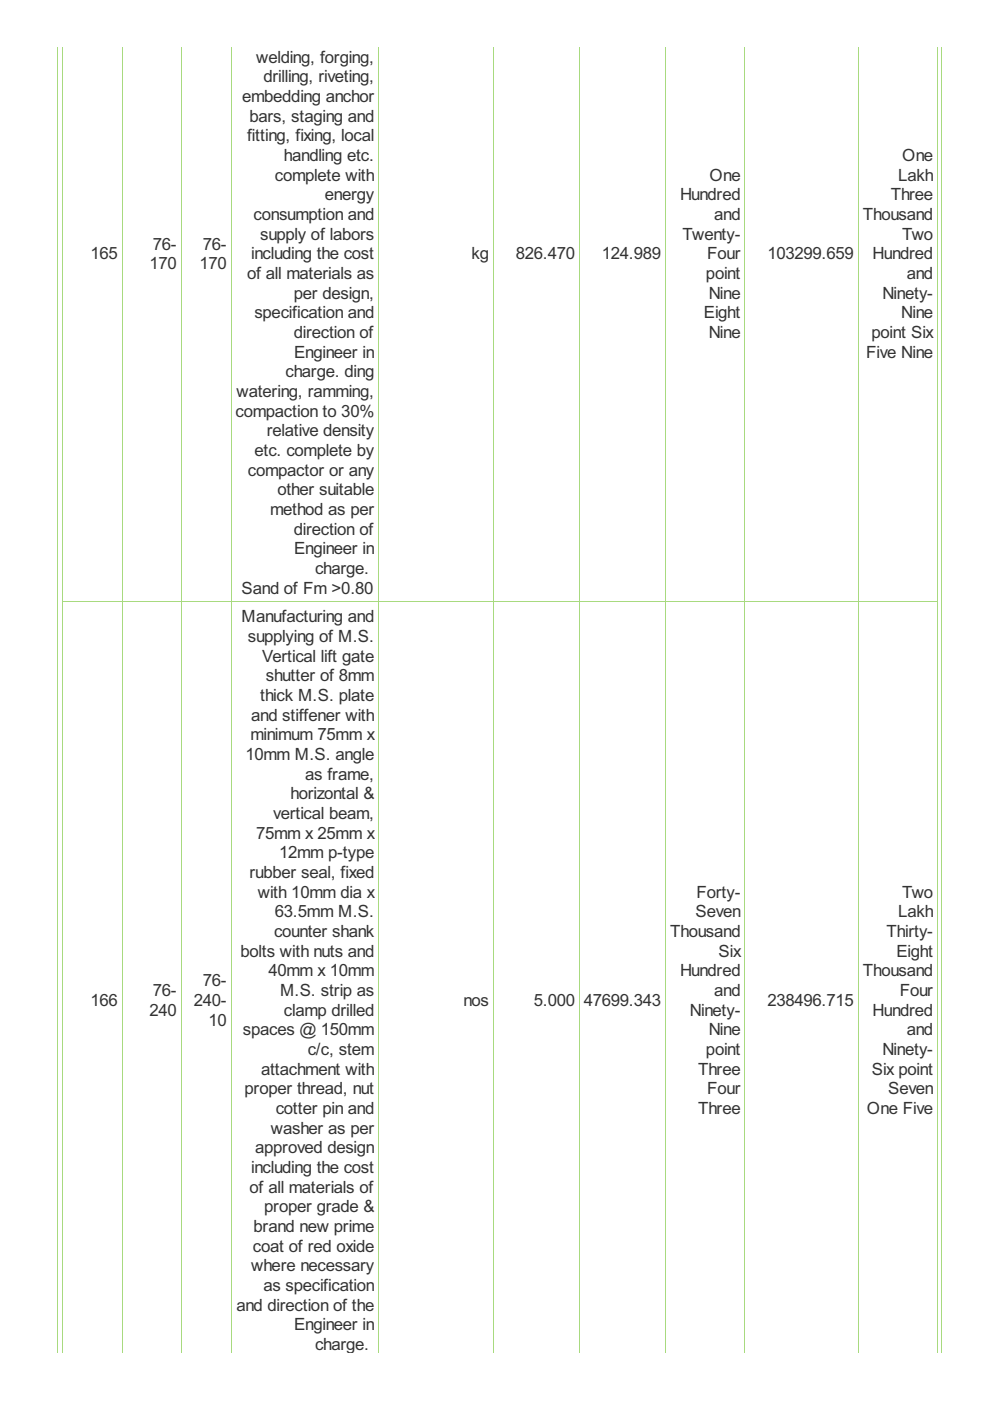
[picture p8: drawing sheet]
<svg xmlns="http://www.w3.org/2000/svg" width="210mm" height="297mm" viewBox="0 0 210 297" stroke-linecap="round" stroke-linejoin="round" font-family="sans-serif">
<defs><g id="words">
<g font-size="4" fill="#333">
<text x="54.3" y="13.3">welding, forging,</text>
<text x="55.9" y="17.5">drilling, riveting,</text>
<text x="51.3" y="21.6">embedding anchor</text>
<text x="52.4" y="30">fitting, fixing, local</text>
<text x="52.9" y="25.8">bars, staging and</text>
<text x="60.2" y="34.1">handling etc.</text>
<text x="191.3" y="34.1">One</text>
<text x="58.3" y="38.3">complete with</text>
<text x="150.4" y="38.3">One</text>
<text x="190.4" y="38.3">Lakh</text>
<text x="53.8" y="46.7">consumption and</text>
<text x="68.9" y="42.5">energy</text>
<text x="144.2" y="42.5">Hundred</text>
<text x="151.4" y="46.7">and</text>
<text x="182.9" y="46.7">Thousand</text>
<text x="188.8" y="42.5">Three</text>
<text x="32.4" y="52.9">76-</text>
<text x="43" y="52.9">76-</text>
<text x="55.2" y="50.8">supply of labors</text>
<text x="144.7" y="50.8">Twenty-</text>
<text x="191.3" y="50.8">Two</text>
<text x="19.2" y="55">165</text>
<text x="31.7" y="57.1">170</text>
<text x="42.3" y="57.1">170</text>
<text x="52.4" y="59.2">of all materials as</text>
<text x="53.3" y="55">including the cost</text>
<text x="100" y="55">kg</text>
<text x="109.4" y="55">826.470</text>
<text x="127.6" y="55">124.989</text>
<text x="149.7" y="59.2">point</text>
<text x="149.9" y="55">Four</text>
<text x="162.7" y="55">103299.659</text>
<text x="185" y="55">Hundred</text>
<text x="192.3" y="59.2">and</text>
<text x="62.3" y="63.3">per design,</text>
<text x="150.3" y="63.3">Nine</text>
<text x="187.1" y="63.3">Ninety-</text>
<text x="54" y="67.5">specification and</text>
<text x="62.3" y="71.7">direction of</text>
<text x="149.2" y="67.5">Eight</text>
<text x="150.3" y="71.7">Nine</text>
<text x="184.8" y="71.7">point Six</text>
<text x="191.1" y="67.5">Nine</text>
<text x="62.3" y="75.8">Engineer in</text>
<text x="183.6" y="75.8">Five Nine</text>
<text x="60.6" y="80">charge. ding</text>
<text x="50" y="88.4">compaction to 30%</text>
<text x="50.1" y="84.2">watering, ramming,</text>
<text x="56.6" y="92.5">relative density</text>
<text x="52.6" y="100.9">compactor or any</text>
<text x="54" y="96.7">etc. complete by</text>
<text x="58.8" y="105">other suitable</text>
<text x="57.3" y="109.2">method as per</text>
<text x="62.3" y="113.4">direction of</text>
<text x="62.3" y="117.5">Engineer in</text>
<text x="51.2" y="125.9">Sand of Fm &gt;0.80</text>
<text x="66.8" y="121.7">charge.</text>
<text x="51.2" y="132">Manufacturing and</text>
<text x="52.6" y="136.1">supplying of M.S.</text>
<text x="55.6" y="140.3">Vertical lift gate</text>
<text x="55.2" y="148.6">thick M.S. plate</text>
<text x="56.4" y="144.5">shutter of 8mm</text>
<text x="53.3" y="152.8">and stiffener with</text>
<text x="52" y="161.2">10mm M.S. angle</text>
<text x="53.1" y="157">minimum 75mm x</text>
<text x="64.7" y="165.3">as frame,</text>
<text x="57.9" y="173.7">vertical beam,</text>
<text x="61.6" y="169.5">horizontal &amp;</text>
<text x="54.3" y="177.8">75mm x 25mm x</text>
<text x="59.2" y="182">12mm p-type</text>
<text x="52.9" y="186.2">rubber seal, fixed</text>
<text x="54.6" y="190.3">with 10mm dia x</text>
<text x="147.7" y="190.3">Forty-</text>
<text x="191.3" y="190.3">Two</text>
<text x="58.3" y="194.5">63.5mm M.S.</text>
<text x="147.5" y="194.5">Seven</text>
<text x="190.4" y="194.5">Lakh</text>
<text x="51" y="202.9">bolts with nuts and</text>
<text x="58.1" y="198.7">counter shank</text>
<text x="142.1" y="198.7">Thousand</text>
<text x="152.4" y="202.9">Six</text>
<text x="188" y="198.7">Thirty-</text>
<text x="190.1" y="202.9">Eight</text>
<text x="43" y="209.1">76-</text>
<text x="56.9" y="207">40mm x 10mm</text>
<text x="144.2" y="207">Hundred</text>
<text x="182.9" y="207">Thousand</text>
<text x="19.2" y="213.3">166</text>
<text x="31.7" y="215.4">240</text>
<text x="32.4" y="211.2">76-</text>
<text x="41.1" y="213.3">240-</text>
<text x="59.4" y="211.2">M.S. strip as</text>
<text x="60.2" y="215.4">clamp drilled</text>
<text x="98.3" y="213.3">nos</text>
<text x="113.2" y="213.3">5.000</text>
<text x="123.8" y="213.3">47699.343</text>
<text x="146.3" y="215.4">Ninety-</text>
<text x="151.4" y="211.2">and</text>
<text x="162.7" y="213.3">238496.715</text>
<text x="185" y="215.4">Hundred</text>
<text x="190.8" y="211.2">Four</text>
<text x="44.2" y="217.5">10</text>
<text x="51.5" y="219.5">spaces @ 150mm</text>
<text x="150.3" y="219.5">Nine</text>
<text x="192.3" y="219.5">and</text>
<text x="55.3" y="227.9">attachment with</text>
<text x="65.2" y="223.7">c/c, stem</text>
<text x="148" y="227.9">Three</text>
<text x="149.7" y="223.7">point</text>
<text x="184.8" y="227.9">Six point</text>
<text x="187.1" y="223.7">Ninety-</text>
<text x="51.9" y="232">proper thread, nut</text>
<text x="149.9" y="232">Four</text>
<text x="188.3" y="232">Seven</text>
<text x="58.5" y="236.2">cotter pin and</text>
<text x="148" y="236.2">Three</text>
<text x="183.8" y="236.2">One Five</text>
<text x="54.1" y="244.6">approved design</text>
<text x="57.4" y="240.4">washer as per</text>
<text x="53.3" y="248.7">including the cost</text>
<text x="52.9" y="252.9">of all materials of</text>
<text x="56" y="257.1">proper grade &amp;</text>
<text x="53.8" y="261.2">brand new prime</text>
<text x="53.3" y="269.6">where necessary</text>
<text x="53.6" y="265.4">coat of red oxide</text>
<text x="55.9" y="273.7">as specification</text>
<text x="50.1" y="277.9">and direction of the</text>
<text x="62.3" y="282.1">Engineer in</text>
<text x="66.8" y="286.3">charge.</text>
</g>
</g></defs>
<g fill="none" stroke="#a8da7f" stroke-width=".21">
<path d="M12.2 9.9v276.9M13.2 9.9v276.9M25.9 9.9v276.9M38.4 9.9v276.9M49 9.9v276.9M80.3 9.9v276.9M104.6 9.9v276.9M122.8 9.9v276.9M141.1 9.9v276.9M157.9 9.9v276.9M181.9 9.9v276.9M198.8 9.9v276.9"/>
<path d="M199.6 9.9v276.9M13.1 127.5h185.8"/>
</g>
<use href="#words"/>
</svg>
